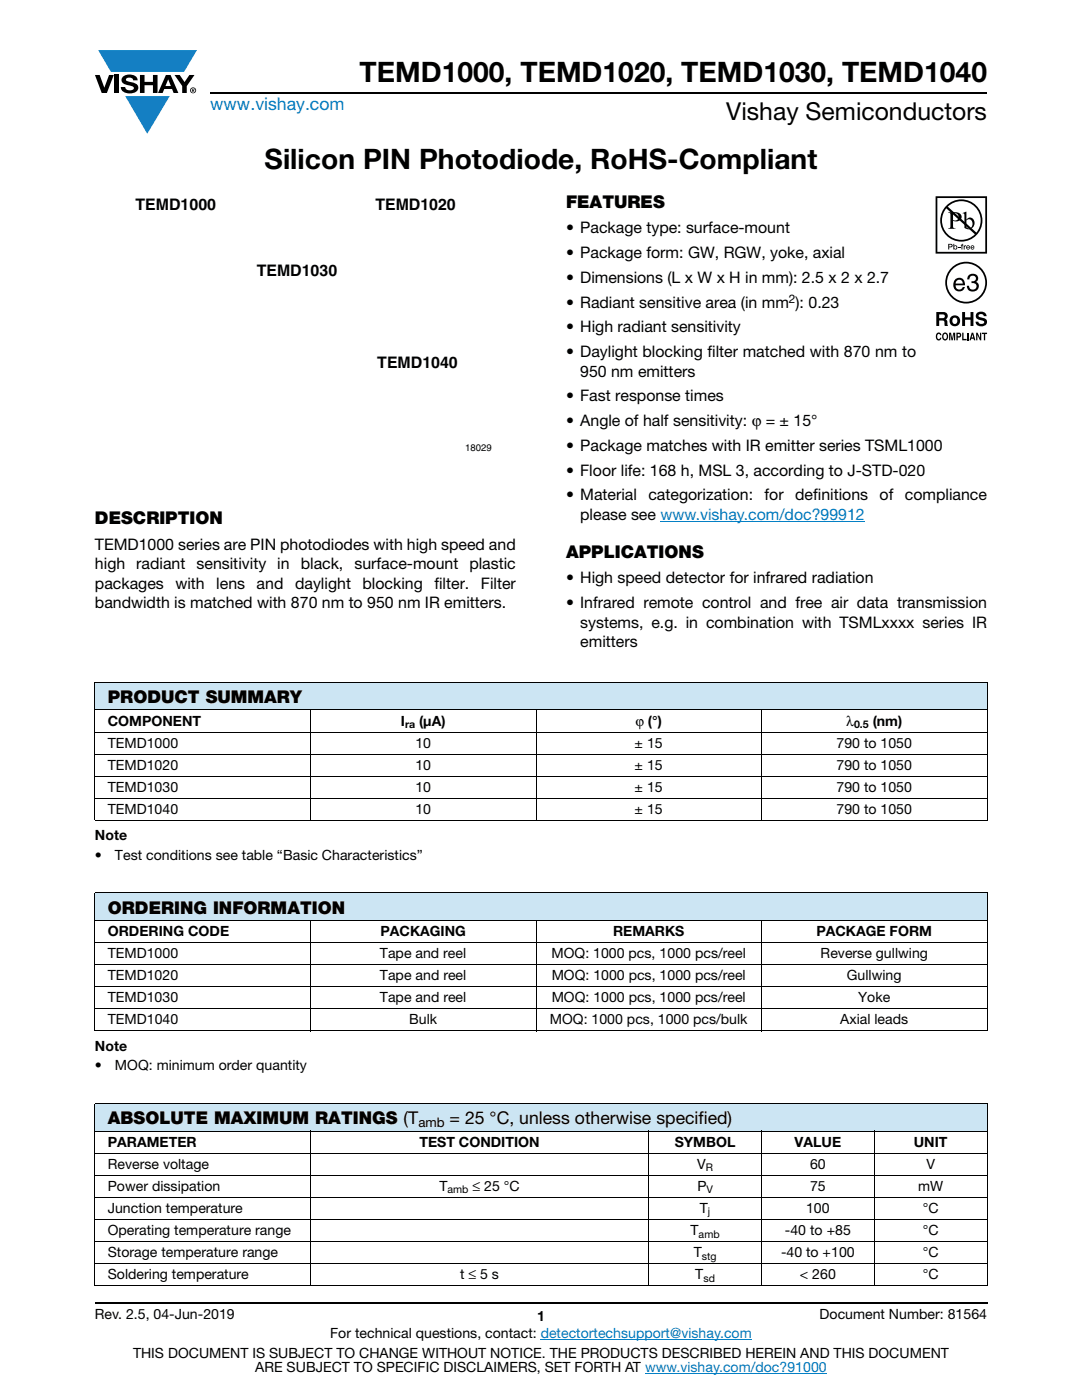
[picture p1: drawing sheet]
<svg xmlns="http://www.w3.org/2000/svg" width="216mm" height="279mm" viewBox="0 0 216 279" stroke-linecap="round" stroke-linejoin="round" font-family="sans-serif">
<defs><g id="words">
<g font-size="5.6">
<text x="71.8" y="16.4">TEMD1000, TEMD1020, TEMD1030, TEMD1040</text>
<text x="52.8" y="33.8">Silicon PIN Photodiode, RoHS-Compliant</text>
</g>
<text font-size="4.9" x="144.9" y="24">Vishay Semiconductors</text>
<text font-size="3.5" fill="#007ec4" x="42" y="21.9">www.vishay.com</text>
<g font-size="3.5">
<text x="112.9" y="41.5">FEATURES</text>
<text x="18.9" y="104.6">DESCRIPTION</text>
<text x="112.9" y="111.4">APPLICATIONS</text>
<text x="21.5" y="140.3">PRODUCT SUMMARY</text>
<text x="21.5" y="182.3">ORDERING INFORMATION</text>
<text x="21.5" y="224.3">ABSOLUTE MAXIMUM RATINGS (T</text>
<text x="89.7" y="224.3">= 25 °C, unless otherwise specified)</text>
</g>
<g font-size="3.2">
<text x="27.1" y="41.9">TEMD1000</text>
<text x="74.9" y="41.9">TEMD1020</text>
<text x="112.9" y="46.6">• Package type: surface-mount</text>
<text x="112.9" y="51.5">• Package form: GW, RGW, yoke, axial</text>
<text x="51.2" y="55.1">TEMD1030</text>
<text x="112.9" y="56.5">• Dimensions (L x W x H in mm): 2.5 x 2 x 2.7</text>
<text x="112.9" y="61.4">• Radiant sensitive area (in mm ): 0.23</text>
<text x="112.9" y="66.3">• High radiant sensitivity</text>
<text x="112.9" y="71.3">• Daylight blocking filter matched with 870 nm to</text>
<text x="75.3" y="73.4">TEMD1040</text>
<text x="115.8" y="75.2">950 nm emitters</text>
<text x="112.9" y="80.1">• Fast response times</text>
<text x="112.9" y="85">• Angle of half sensitivity: ϕ = ± 15°</text>
<text x="112.9" y="90">• Package matches with IR emitter series TSML1000</text>
<text x="112.9" y="94.9">• Floor life: 168 h, MSL 3, according to J-STD-020</text>
<text x="112.9" y="99.8">• Material</text>
<text x="129.4" y="99.8">categorization:</text>
<text x="152.6" y="99.8">for</text>
<text x="158.7" y="99.8">definitions</text>
<text x="175.5" y="99.8">of</text>
<text x="180.6" y="99.8">compliance</text>
<text x="115.8" y="103.7">please see www.vishay.com/doc?99912</text>
<text x="18.9" y="109.7">TEMD1000 series are PIN photodiodes with high speed and</text>
<text x="18.9" y="113.6">high radiant sensitivity in black, surface-mount plastic</text>
<text x="18.9" y="117.5">packages</text>
<text x="35" y="117.5">with</text>
<text x="43.2" y="117.5">lens</text>
<text x="51.2" y="117.5">and</text>
<text x="58.9" y="117.5">daylight</text>
<text x="72.3" y="117.5">blocking</text>
<text x="86.7" y="117.5">filter.</text>
<text x="96" y="117.5">Filter</text>
<text x="112.9" y="116.4">• High speed detector for infrared radiation</text>
<text x="18.9" y="121.3">bandwidth is matched with 870 nm to 950 nm IR emitters.</text>
<text x="112.9" y="121.4">• Infrared remote control and free air data transmission</text>
<text x="115.8" y="125.2">systems, e.g. in combination with TSMLxxxx series IR</text>
<text x="115.8" y="129.1">emitters</text>
</g>
<g font-size="2.8">
<text x="21.5" y="149.2">TEMD1000</text>
<text x="21.5" y="144.8">COMPONENT</text>
<text x="80" y="144.8">I</text>
<text x="82.9" y="149.2">10</text>
<text x="83.6" y="144.8">(μA)</text>
<text x="126.6" y="149.2">± 15</text>
<text x="126.8" y="144.8">ϕ (°)</text>
<text x="166.9" y="149.2">790 to 1050</text>
<text x="168.9" y="144.8">λ</text>
<text x="174.1" y="144.8">(nm)</text>
<text x="21.5" y="153.6">TEMD1020</text>
<text x="82.9" y="153.6">10</text>
<text x="126.6" y="153.6">± 15</text>
<text x="166.9" y="153.6">790 to 1050</text>
<text x="21.5" y="158">TEMD1030</text>
<text x="82.9" y="158">10</text>
<text x="126.6" y="158">± 15</text>
<text x="166.9" y="158">790 to 1050</text>
<text x="18.9" y="167.7">Note</text>
<text x="21.5" y="162.4">TEMD1040</text>
<text x="82.9" y="162.4">10</text>
<text x="126.6" y="162.4">± 15</text>
<text x="166.9" y="162.4">790 to 1050</text>
<text x="18.9" y="171.6">•</text>
<text x="22.9" y="171.6">Test conditions see table “Basic Characteristics”</text>
<text x="21.5" y="191.2">TEMD1000</text>
<text x="21.5" y="186.8">ORDERING CODE</text>
<text x="75.8" y="191.2">Tape and reel</text>
<text x="75.9" y="186.8">PACKAGING</text>
<text x="110.1" y="191.2">MOQ: 1000 pcs, 1000 pcs/reel</text>
<text x="122.3" y="186.8">REMARKS</text>
<text x="162.9" y="186.8">PACKAGE FORM</text>
<text x="163.8" y="191.2">Reverse gullwing</text>
<text x="21.5" y="195.6">TEMD1020</text>
<text x="75.8" y="195.6">Tape and reel</text>
<text x="110.1" y="195.6">MOQ: 1000 pcs, 1000 pcs/reel</text>
<text x="169" y="195.6">Gullwing</text>
<text x="21.5" y="200">TEMD1030</text>
<text x="75.8" y="200">Tape and reel</text>
<text x="110.1" y="200">MOQ: 1000 pcs, 1000 pcs/reel</text>
<text x="171.2" y="200">Yoke</text>
<text x="18.9" y="209.7">Note</text>
<text x="21.5" y="204.4">TEMD1040</text>
<text x="81.7" y="204.4">Bulk</text>
<text x="109.7" y="204.4">MOQ: 1000 pcs, 1000 pcs/bulk</text>
<text x="167.7" y="204.4">Axial leads</text>
<text x="18.9" y="213.6">•</text>
<text x="22.9" y="213.6">MOQ: minimum order quantity</text>
<text x="21.5" y="233.2">Reverse voltage</text>
<text x="21.5" y="228.8">PARAMETER</text>
<text x="83.7" y="228.8">TEST CONDITION</text>
<text x="134.6" y="228.8">SYMBOL</text>
<text x="139.1" y="233.2">V</text>
<text x="158.6" y="228.8">VALUE</text>
<text x="161.6" y="233.2">60</text>
<text x="182.3" y="228.8">UNIT</text>
<text x="184.8" y="233.2">V</text>
<text x="21.5" y="237.7">Power dissipation</text>
<text x="87.7" y="237.7">T</text>
<text x="94.3" y="237.7">≤ 25 °C</text>
<text x="139.1" y="237.7">P</text>
<text x="161.6" y="237.7">75</text>
<text x="183.2" y="237.7">mW</text>
<text x="21.5" y="242.1">Junction temperature</text>
<text x="139.7" y="242.1">T</text>
<text x="160.8" y="242.1">100</text>
<text x="184.1" y="242.1">°C</text>
<text x="21.5" y="250.9">Storage temperature range</text>
<text x="21.5" y="246.5">Operating temperature range</text>
<text x="137.8" y="246.5">T</text>
<text x="138.4" y="250.9">T</text>
<text x="155.9" y="250.9">-40 to +100</text>
<text x="156.6" y="246.5">-40 to +85</text>
<text x="184.1" y="250.9">°C</text>
<text x="184.1" y="246.5">°C</text>
<text x="21.5" y="255.3">Soldering temperature</text>
<text x="91.8" y="255.3">t ≤ 5 s</text>
<text x="138.7" y="255.3">T</text>
<text x="159.6" y="255.3">&lt; 260</text>
<text x="184.1" y="255.3">°C</text>
<text x="18.9" y="263.3">Rev. 2.5, 04-Jun-2019</text>
<text x="107.2" y="263.6">1</text>
<text x="163.6" y="263.3">Document Number: 81564</text>
<text x="65.9" y="267.1">For technical questions, contact: detectortechsupport@vishay.com</text>
<text x="26.5" y="271">THIS DOCUMENT IS SUBJECT TO CHANGE WITHOUT NOTICE. THE PRODUCTS DESCRIBED HEREIN AND THIS DOCUMENT</text>
<text x="50.9" y="273.8">ARE SUBJECT TO SPECIFIC DISCLAIMERS, SET FORTH AT www.vishay.com/doc?91000</text>
</g>
<text font-size="2.6" x="83.5" y="225">amb</text>
<text font-size="2.4" x="157.4" y="60.5">2</text>
<g font-size="2.1">
<text x="80.8" y="145.3">ra</text>
<text x="170.4" y="145.3">0.5</text>
<text x="140.8" y="233.7">R</text>
<text x="89.3" y="238.2">amb</text>
<text x="141" y="238.2">V</text>
<text x="141.3" y="242.6">j</text>
<text x="139.4" y="247">amb</text>
<text x="140" y="251.4">stg</text>
<text x="140.4" y="255.8">sd</text>
</g>
<text font-size="1.9" x="92.8" y="90">18029</text>
</g></defs>
<g fill="#147fc3">
<path d="M19.6 10h19.7l-2.6 4.3h-1.1h-13.5z"/>
<path d="M25 19.2h8.9l-4.5 7.5z"/>
</g>
<g fill="#000">
<path d="M18.9 15h1l.9 2.5 1-2.5h.9l-1.4 3.6h-1zM22.9 15h.9v3.6h-.9zM24.6 15.3a2.1 2.1 0 0 1 2.8 .3l.1 .4h-.9a.79 .79 0 0 0-.7-.5 .79 .79 0 0 0-.8 .4l.3 .3 1 .2a1.08 1.08 0 0 1 1.2 1 1.08 1.08 0 0 1-1.1 1.2 1.73 1.73 0 0 1-2.4-1.2h.9a.96 .96 0 0 0 .8 .6 .96 .96 0 0 0 .9-.4 1.31 1.31 0 0 0-1.2-.6 1.03 1.03 0 0 1-1.1-.6 1.03 1.03 0 0 1 .2-1.1zM27.9 15h.9v1.3h1.7v-1.3h.9v3.6h-.9v-1.6h-1.7v1.6h-.9zM34.8 15h1.1l.9 1.4 1-1.4h1l-1.5 2.2v1.4h-.9v-1.4z"/>
<path d="M33.6 15.9l.5 1.3h-1.1zM33.1 15l-1.6 3.6h1l.3-.8h1.5l.3 .8h1l-1.6-3.6z"/>
<path d="M38.4 17.8h.2v.2h-.2zM38.3 17.7v.7h.1v-.3l.4 .3-.2-.3 .2-.2-.1-.2z"/>
<path d="M38.1 18a.46 .46 0 0 1 .9 0 .46 .46 0 0 1-.9 0zM37.9 18a.6 .6 0 0 0 1.2 0 .6 .6 0 0 0-1.2 0z"/>
</g>
<path d="M42 18.6h155M18.9 260h178.1" fill="none" stroke="#000" stroke-width=".36"/>
<path d="M131.8 104h40.8M107.9 267.3h42.1M128.7 274h36.3" fill="none" stroke="#007ec4" stroke-width=".2"/>
<g fill="#fff">
<path d="M23.8 39.2h74.3v51.4h-74.3z"/>
<path d="M186.7 39.2h10.3v28.8h-10.3z"/>
</g>
<g fill="#000">
<path d="M191.2 49.3h.4v.1h-.4zM191.9 48.7h.3l-.2 .2 .2 .1v.1h-.2v.7h-.1v-.7h-.2zM192.3 49h.2v.1l.3-.1v.1l-.3 .1v.6h-.2zM193.3 54.9a1.07 1.07 0 0 1 1.3-.2 1.07 1.07 0 0 1 .5 1.2l-.4 .4a1.06 1.06 0 0 1 .5 1.4 1.06 1.06 0 0 1-1.4 .5l-.2-.1a1.02 1.02 0 0 1-.7-1.1h.5a.71 .71 0 0 0 .9 .8 .71 .71 0 0 0 .3-1.2l-.7-.1v-.4a.59 .59 0 0 0 .8-.4 .59 .59 0 0 0-.6-.7 .66 .66 0 0 0-.7 .8h-.4zM186.9 66.6l.4-.2h.3l.2 .5-.6-.2a.66 .66 0 0 0 .1 1l.3-.3h.2a.54 .54 0 0 1-.4 .6 .54 .54 0 0 1-.6-.5zM189.4 66.4h.4l.2 1.2 .2-1.2h.4v1.5h-.3v-1.3l-.2 1.3h-.2l-.3-1.3v1.3h-.2zM192 66.4h.3v1.2h.6v.3h-.9zM192 62.3h.6v1h1.1v-1h.5v2.8h-.5v-1.3h-1.1v1.3h-.6zM193 66.4h.3v1.5h-.3zM195 62.4a1.15 1.15 0 0 1 1.9 .7h-.6v-.2a.68 .68 0 0 0-1-.1v.4l.2 .1a1.29 1.29 0 0 1 1.5 .9 1.17 1.17 0 0 1-1.2 .9 1.17 1.17 0 0 1-1.1-.9h.5l.1 .2a.67 .67 0 0 0 1.1-.1l-.3-.3-.5-.1a.82 .82 0 0 1-.9-.5 .82 .82 0 0 1 .3-1zM194.8 66.4h.3l.5 1.1v-1.1h.2v1.5h-.3l-.5-1.1v1.1h-.2zM195.9 66.4h1.1v.3h-.4v1.2h-.3v-1.2h-.4z"/>
<path d="M187 39.5h9.6v10.8h-9.6zM186.7 39.2v11.4h10.3v-11.4z"/>
<path d="M189 56.4a3.8 3.8 0 0 1 7.6 0 3.8 3.8 0 0 1-7.6 0zM188.6 56.4a4.2 4.2 0 0 0 8.4 0 4.2 4.2 0 0 0-8.4 0z"/>
<path d="M189.1 41.3a3.9 3.9 0 0 1 5.3-.2 3.9 3.9 0 0 1 .4 5.3zM188.8 41.6l5.7 5.2a3.9 3.9 0 0 1-5.3 .1 3.9 3.9 0 0 1-.4-5.3zM187.6 44a4.2 4.2 0 0 0 8.4 0 4.2 4.2 0 0 0-8.4 0z"/>
<path d="M189.4 48.8v.4h.4v-.3zM189.2 48.7h.7l.2 .3-.2 .3-.5 .1v.4h-.2z"/>
<path d="M190.2 42.6v1.3a.75 .75 0 0 0 1.1-.6 .75 .75 0 0 0-1.1-.7zM189.2 42.4a2.81 2.81 0 0 1 2.4 .3 .97 .97 0 0 1 0 1.2 .97 .97 0 0 1-1.2 .2h-.2v1.1v.2l.5 .3h-1.5l.3-.2 .1-.3v-2.3v-.3z"/>
<path d="M190.4 49.4a.26 .26 0 0 0 .5 0 .26 .26 0 0 0-.5 0zM190.2 48.7h.2v.4a.38 .38 0 0 1 .5 0 .38 .38 0 0 1 0 .6 .38 .38 0 0 1-.5 0l-.2 .1z"/>
<path d="M190.9 56.1l-.2 .5h1.4a.7 .7 0 0 0-.4-.7 .7 .7 0 0 0-.8 .2zM190.7 55.7a1.18 1.18 0 0 1 1.4-.1 1.18 1.18 0 0 1 .5 1.3h-1.9a.73 .73 0 0 0 .5 .9 .73 .73 0 0 0 .9-.5h.4a1.21 1.21 0 0 1-1.6 .8 1.21 1.21 0 0 1-.6-1.7z"/>
<path d="M192.8 44v1.3l.2 .2a.72 .72 0 0 0 .8-.1 .72 .72 0 0 0 .3-.7 .72 .72 0 0 0-.4-.8 .72 .72 0 0 0-.9 .1zM192.1 42.5l.7-.3v1.6a.89 .89 0 0 1 1.1-.3 .89 .89 0 0 1 .6 1 1.23 1.23 0 0 1-.7 1.2 1.23 1.23 0 0 1-1.4-.2v-2.7z"/>
<path d="M193 49.2v.1h.4l-.2-.2zM193 49h.4l.2 .4h-.6v.2l.5-.1a.42 .42 0 0 1-.6 .2 .42 .42 0 0 1 .1-.7z"/>
<path d="M193.9 49.2l-.1 .1h.5l-.3-.2zM193.8 49h.5l.1 .4h-.6l.1 .2 .5-.1a.42 .42 0 0 1-.6 .2 .42 .42 0 0 1 0-.7z"/>
<path d="M187.4 62.8v.7h.9a.39 .39 0 0 0 .1-.7zM186.8 62.3h1.4a.79 .79 0 0 1 .8 .4 .79 .79 0 0 1-.1 .9l-.2 .1a.98 .98 0 0 1 .4 1.2l.1 .2h-.7l-.2-1.1h-.9v1.1h-.6z"/>
<path d="M188.4 66.7a.64 .64 0 0 0 .2 1l.1-.1a.64 .64 0 0 0-.1-1zM188.2 66.5l.2-.1a.56 .56 0 0 1 .7 .3 .82 .82 0 0 1-.5 1.3l-.2-.1a.89 .89 0 0 1-.2-1.4z"/>
<path d="M190.3 63.5a.63 .63 0 0 0-.3 .7 .63 .63 0 0 0 .8 .4 .63 .63 0 0 0 .2-.8 .63 .63 0 0 0-.7-.3zM189.5 64a1.09 1.09 0 0 1 2.1 0 1.09 1.09 0 0 1-2.1 0z"/>
<path d="M191.1 66.7v.4l.4-.1v-.3zM190.8 66.4h.6a.5 .5 0 0 1 .4 .5 .5 .5 0 0 1-.4 .5h-.3v.5h-.3z"/>
<path d="M194 66.7l-.1 .6h.3zM193.9 66.4h.3l.4 1.5h-.3v-.3h-.5l-.1 .3h-.3z"/>
</g>
<path d="M18.9 136.2h178.1v5.5h-178.1z" fill="#cce5f3"/>
<g fill="#fff">
<path d="M18.9 141.7h43.1v4.4h-43.1z"/>
<path d="M62 141.7h45v4.4h-45z"/>
<path d="M107 141.7h45v4.4h-45z"/>
<path d="M152 141.7h45v4.4h-45z"/>
</g>
<path d="M18.9 178.2h178.1v5.5h-178.1z" fill="#cce5f3"/>
<g fill="#fff">
<path d="M18.9 183.7h43.1v4.4h-43.1z"/>
<path d="M62 183.7h45v4.4h-45z"/>
<path d="M107 183.7h45v4.4h-45z"/>
<path d="M152 183.7h45v4.4h-45z"/>
</g>
<path d="M18.9 220.2h178.1v5.5h-178.1z" fill="#cce5f3"/>
<g fill="#fff">
<path d="M18.9 225.7h43.1v4.4h-43.1z"/>
<path d="M62 225.7h67.5v4.4h-67.5z"/>
<path d="M129.5 225.7h22.5v4.4h-22.5z"/>
<path d="M152 225.7h22.5v4.4h-22.5z"/>
<path d="M174.5 225.7h22.5v4.4h-22.5z"/>
</g>
<g fill="none" stroke="#000" stroke-width=".2">
<path d="M18.9 136.2h178.1M18.9 136.3v27.3M197 136.3v27.3M18.9 141.7h178.1M18.9 146.1h178.1M18.9 150.5h178.1M18.9 154.9h178.1M18.9 159.3h178.1M62 141.6v22.2M107 141.6v22.2M152 141.6v22.2M18.9 163.7h178.1"/>
<path d="M18.9 178.2h178.1M18.9 178.3v27.4M197 178.3v27.4M18.9 183.7h178.1M18.9 188.1h178.1M18.9 192.5h178.1M18.9 196.9h178.1M62 183.6v22.2M107 183.6v22.2M152 183.6v22.2M18.9 201.3h178.1M18.9 205.7h178.1"/>
<path d="M18.9 220.2h178.1M18.9 225.7h178.1M18.9 230.1h178.1M18.9 234.5h178.1M18.9 239h178.1M18.9 220.3v36.2M62 225.6v31.1M129.5 225.6v31.1M152 225.6v31.1M174.5 225.6v31.1M197 220.3v36.2M18.9 243.4h178.1"/>
<path d="M18.9 247.8h178.1M18.9 252.2h178.1M18.9 256.6h178.1"/>
</g>
<use href="#words"/>
</svg>
